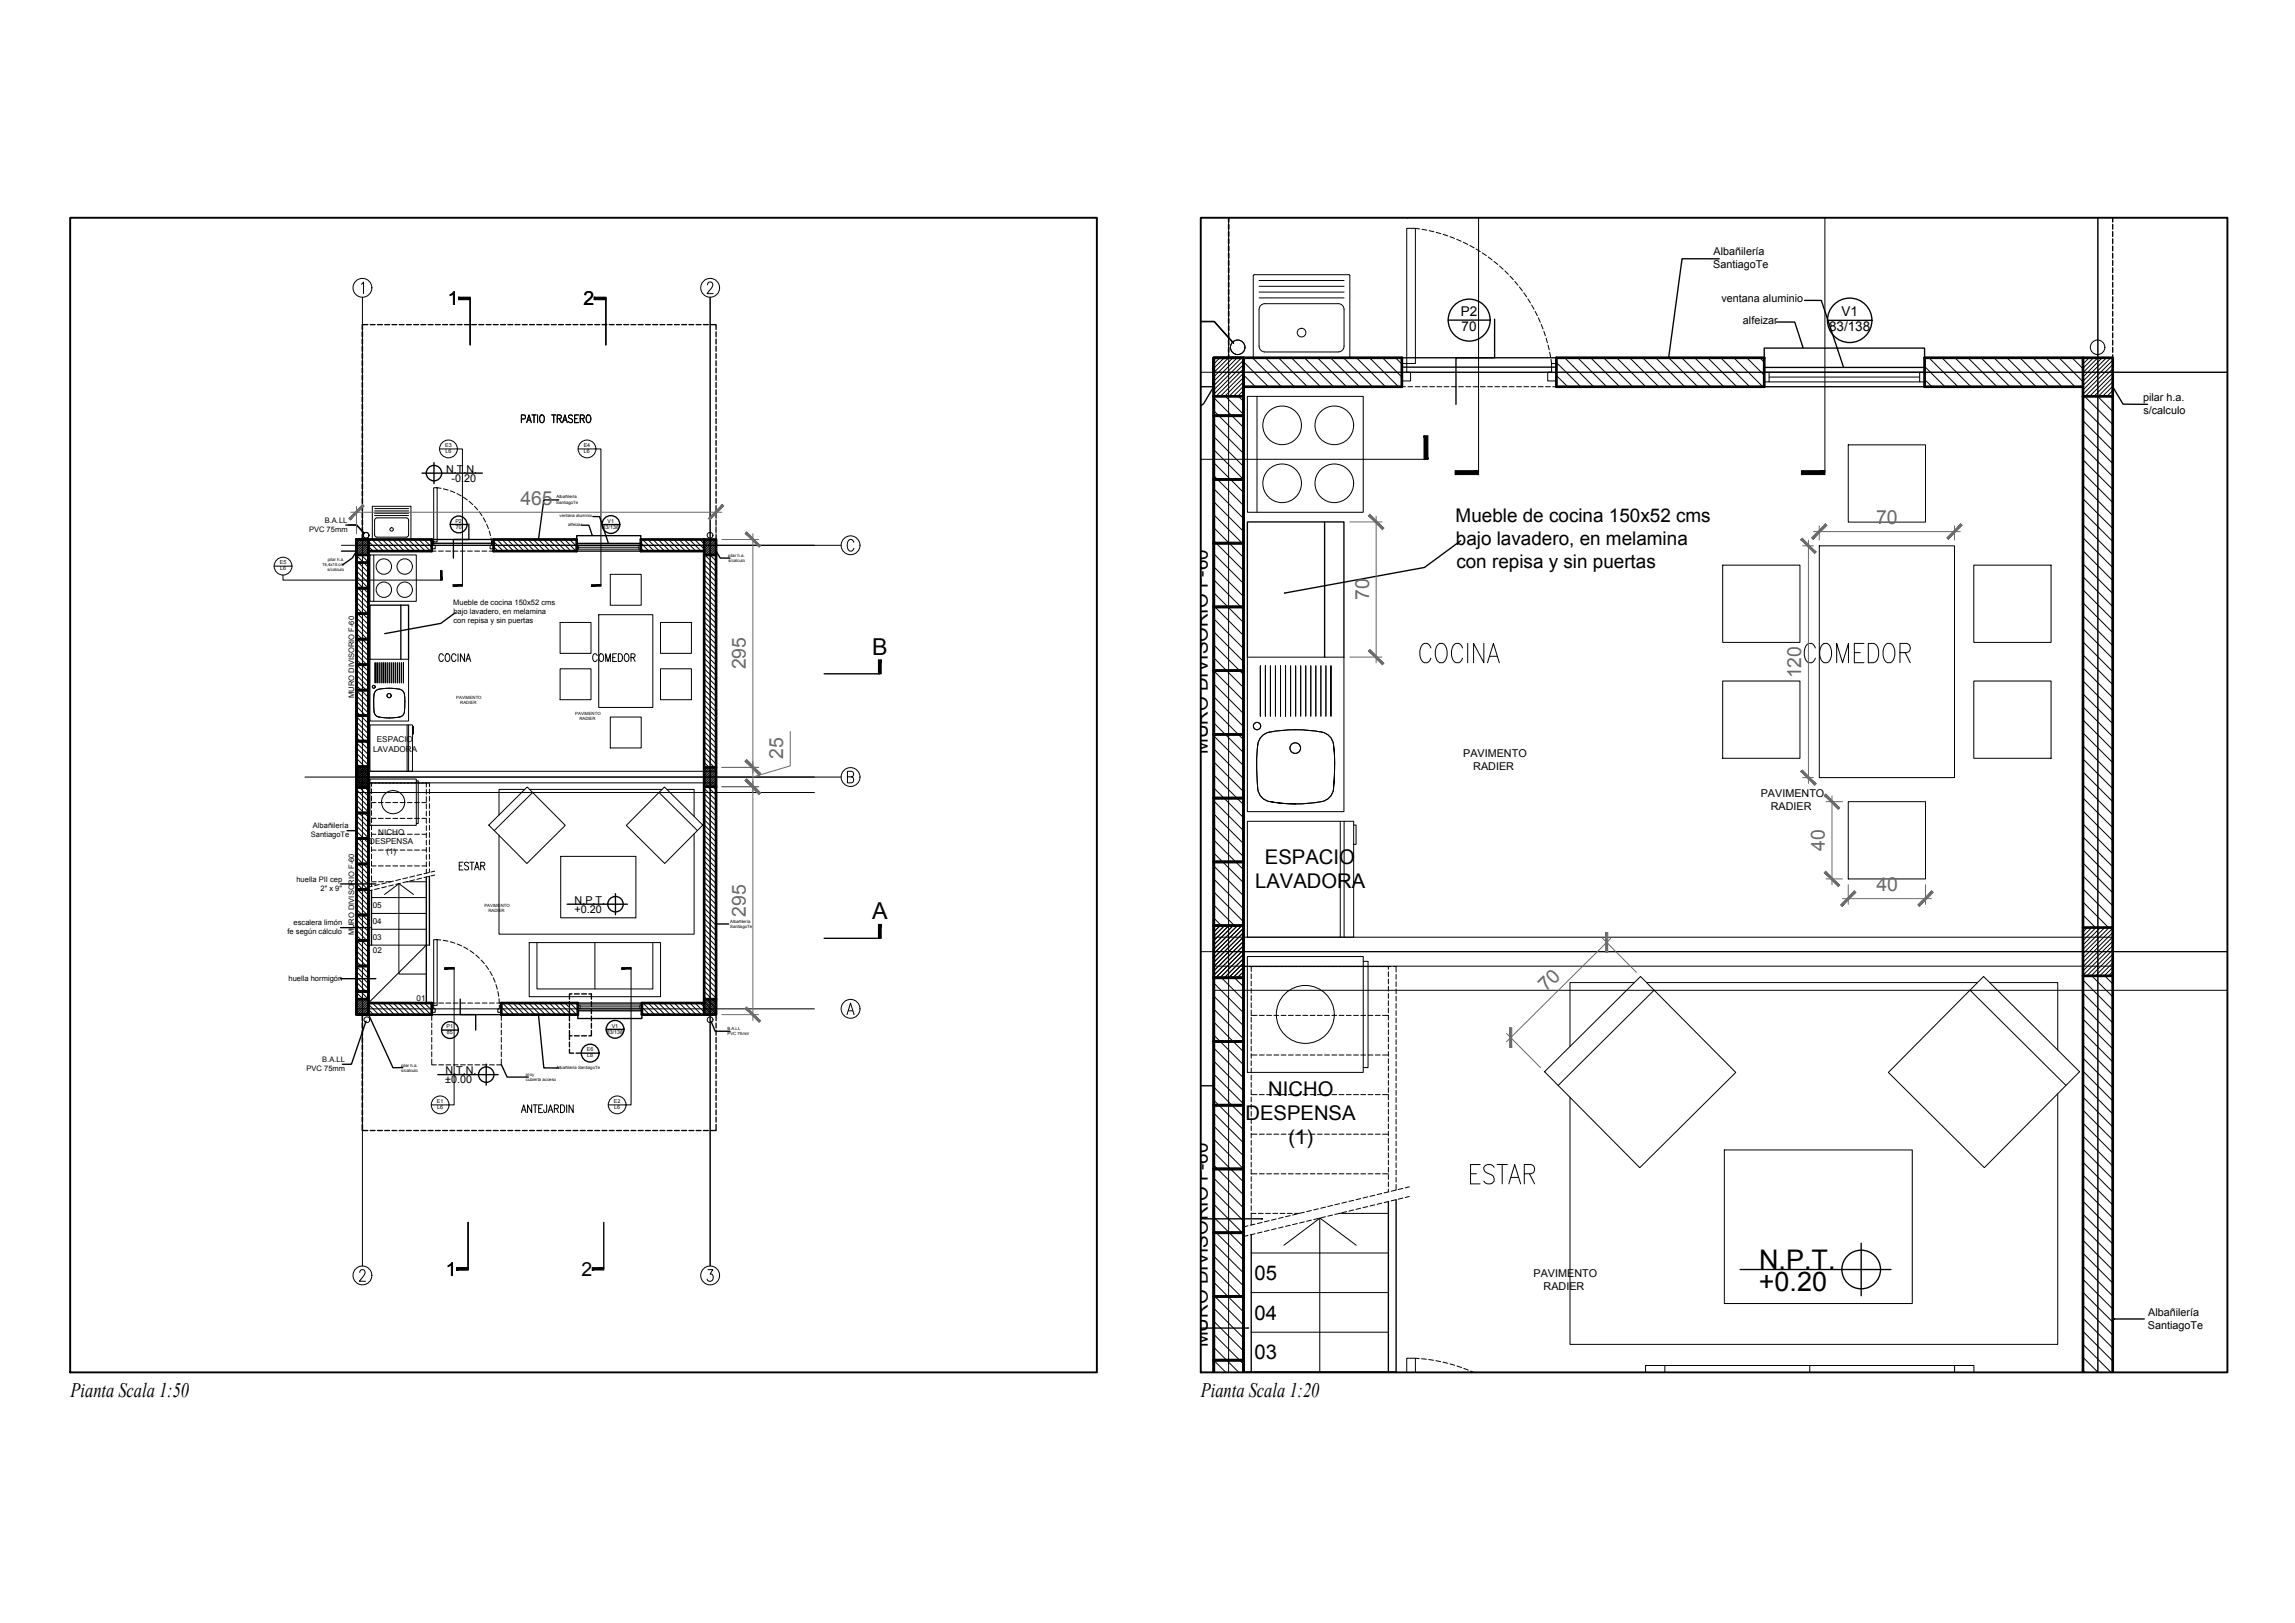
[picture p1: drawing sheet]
<svg xmlns="http://www.w3.org/2000/svg" width="594mm" height="420mm" viewBox="0 0 594 420" stroke-linecap="round" stroke-linejoin="round" font-family="sans-serif">
<defs><g id="words">
<g font-size="8.8">
<text x="366.2" y="172.9">COCINA</text>
<text x="465.7" y="172.9">COMEDOR</text>
<text x="379.6" y="307.6">ESTAR</text>
</g>
<g font-size="7">
<text x="455.4" y="328.5">N.P.T.</text>
<text x="455.3" y="334.1">+0.20</text>
</g>
<g font-size="6">
<text x="225.7" y="169.6">B</text>
<text x="225.7" y="238">A</text>
</g>
<g font-size="5.3">
<text x="152" y="172.5">COMEDOR</text>
<text x="18.3" y="361.6">Pianta Scala 1:50</text>
<text x="310.8" y="361.6">Pianta Scala 1:20</text>
</g>
<g font-size="5.2">
<text x="327.4" y="223.7">ESPACIO</text>
<text x="324.9" y="230">LAVADORA</text>
<text x="328.3" y="283.7">NICHO</text>
<text x="322.4" y="290">DESPENSA</text>
<text x="333.5" y="296.2">(1)</text>
<text x="324.7" y="331.4">05</text>
<text x="324.7" y="341.7">04</text>
<text x="324.7" y="351.8">03</text>
<text x="324.8" y="359.9">02</text>
</g>
<g font-size="5">
<text x="116" y="79.1">1</text>
<text x="151.1" y="79.1">2</text>
<text x="115.4" y="330.3">1</text>
<text x="150.6" y="330.3">2</text>
</g>
<g font-size="5" fill="#696969">
<text x="134.7" y="130.8">465</text>
<text x="485.7" y="135.8">70</text>
<text x="354.4" y="155.4" transform="rotate(-90 354.4 155.4)">70</text>
<text x="193" y="173.3" transform="rotate(-90 193 173.3)">295</text>
<text x="466.3" y="175.6" transform="rotate(-90 466.3 175.6)">120</text>
<text x="202.7" y="196.6" transform="rotate(-90 202.7 196.6)">25</text>
<text x="472.4" y="220.2" transform="rotate(-90 472.4 220.2)">40</text>
<text x="485.7" y="230.8">40</text>
<text x="193" y="237.3" transform="rotate(-90 193 237.3)">295</text>
<text x="400.2" y="256.9" transform="rotate(-45 400.2 256.9)">70</text>
</g>
<g font-size="4.9">
<text x="376.8" y="135.3">Mueble de cocina 150x52 cms</text>
<text x="376.9" y="141.1">bajo lavadero, en melamina</text>
<text x="377" y="146.9">con repisa y sin puertas</text>
<text x="312.7" y="195.2" transform="rotate(-90 312.7 195.2)">MURO DIVISORIO F-60</text>
<text x="312.7" y="348.8" transform="rotate(-90 312.7 348.8)">MURO DIVISORIO F-60</text>
</g>
<g font-size="3.5">
<text x="378.2" y="81.8">P2</text>
<text x="476.7" y="81.8">V1</text>
<text x="378.4" y="85.7">70</text>
<text x="473.5" y="85.7">83/138</text>
</g>
<g font-size="2.8">
<text x="443.5" y="69.4">SantiagoTe</text>
<text x="443.6" y="66">Albañilería</text>
<text x="445.6" y="78.1">ventana aluminio</text>
<text x="451.2" y="83.9">alfeizar</text>
<text x="554.8" y="103.9">pilar h.a.</text>
<text x="554.8" y="107.2">s/calculo</text>
<text x="115.5" y="122.4">N.T.N.</text>
<text x="116.9" y="124.7">-0.20</text>
<text x="378.7" y="196.1">PAVIMENTO</text>
<text x="381.4" y="199.4">RADIER</text>
<text x="455.8" y="206.2">PAVIMENTO</text>
<text x="458.4" y="209.6">RADIER</text>
<text x="148.7" y="236.3">+0.20</text>
<text x="148.8" y="234">N.P.T.</text>
<text x="115.3" y="280.4">±0.00</text>
<text x="115.3" y="278.1">N.T.N.</text>
<text x="397" y="330.5">PAVIMENTO</text>
<text x="399.6" y="333.8">RADIER</text>
<text x="556.1" y="340.7">Albañilería</text>
<text x="556" y="344.1">SantiagoTe</text>
</g>
<g font-size="2.1">
<text x="96.6" y="194.6">LAVADORA</text>
<text x="97.6" y="192.1">ESPACIO</text>
<text x="95.6" y="218.6">DESPENSA</text>
<text x="97.9" y="216.1">NICHO</text>
<text x="100" y="221.1">(1)</text>
<text x="96.5" y="239.3">04</text>
<text x="96.5" y="235.2">05</text>
<text x="96.5" y="243.3">03</text>
<text x="96.5" y="246.6">02</text>
<text x="107.8" y="259.1">01</text>
</g>
<g font-size="2">
<text x="80" y="137.8">PVC 75mm</text>
<text x="84.1" y="135.4">B.A.LL</text>
<text x="117.3" y="156.7">Mueble de cocina 150x52 cms</text>
<text x="117.4" y="159.1">bajo lavadero, en melamina</text>
<text x="117.4" y="161.4">con repisa y sin puertas</text>
<text x="91.7" y="180.7" transform="rotate(-90 91.7 180.7)">MURO DIVISORIO F-60</text>
<text x="81" y="214.4">Albañilería</text>
<text x="80.5" y="216.7">SantiagoTe</text>
<text x="76.7" y="228.4">huella PII cep</text>
<text x="83" y="230.7">2&quot; x 9&quot;</text>
<text x="76" y="239.5">escalera limón</text>
<text x="74.4" y="241.8">fe según cálculo</text>
<text x="91.7" y="242.1" transform="rotate(-90 91.7 242.1)">MURO DIVISORIO F-60</text>
<text x="74.7" y="253.9">huella hormigón</text>
<text x="83.4" y="275">B.A.LL</text>
<text x="79.3" y="277.4">PVC 75mm</text>
</g>
<g font-size="1.4">
<text x="115.2" y="115.8">E3</text>
<text x="115.3" y="117.3">L6</text>
<text x="151.1" y="115.8">E4</text>
<text x="151.2" y="117.3">L6</text>
<text x="117.9" y="135.3">P2</text>
<text x="118" y="136.9">70</text>
<text x="156" y="136.9">83/138</text>
<text x="157.3" y="135.3">V1</text>
<text x="72.4" y="146.1">E5</text>
<text x="72.5" y="147.7">L6</text>
<text x="115.6" y="266.2">P1</text>
<text x="115.7" y="267.8">85</text>
<text x="157.1" y="267.6">83/138</text>
<text x="158.4" y="266">V1</text>
<text x="151.9" y="272.2">E6</text>
<text x="152" y="273.8">L8</text>
<text x="113.1" y="285.6">E1</text>
<text x="113.2" y="287.2">L6</text>
<text x="158.9" y="285.6">E2</text>
<text x="159" y="287.2">L6</text>
</g>
<g font-size="1.1">
<text x="144" y="130.4">SantiagoTe</text>
<text x="144" y="129">Albañilería</text>
<text x="144.9" y="133.9">ventana aluminio</text>
<text x="147.1" y="136.2">alfeizar</text>
<text x="83.4" y="146.6">15,4x15 cm</text>
<text x="84.8" y="147.9">s/calculo</text>
<text x="84.9" y="145.2">pilar h.a.</text>
<text x="188.5" y="144.2">pilar h.a.</text>
<text x="188.5" y="145.5">s/calculo</text>
<text x="118.1" y="181">PAVIMENTO</text>
<text x="119.2" y="182.4">RADIER</text>
<text x="148.9" y="185.1">PAVIMENTO</text>
<text x="150" y="186.5">RADIER</text>
<text x="125.4" y="234.8">PAVIMENTO</text>
<text x="126.4" y="236.2">RADIER</text>
<text x="189" y="238.9">Albañilería</text>
<text x="189" y="240.3">SantiagoTe</text>
<text x="188.3" y="266.7">B.A.LL</text>
<text x="188.3" y="268">PVC 75mm</text>
<text x="103.8" y="276.2">pilar h.a.</text>
<text x="103.9" y="277.5">s/calculo</text>
<text x="136.1" y="278.6">proy</text>
<text x="136.2" y="279.9">cubierta acceso</text>
<text x="144" y="276.8">Albañilería SantiagoTe</text>
</g>
</g></defs>
<!-- layer: A-ANNO-SYMB -->
<g fill="none" stroke="#000" stroke-width=".26">
<path d="M318 56.4v298.9M543 56.4v298.9M93.8 76.9v250.9M183.8 76.9v250.8M310.8 96.4h265.8M88.4 141.2h129.3M92.3 199.7h93.1M78.9 201.2h138.8M92.3 202.7h93.1M92.3 205.2h118.5M310.8 246.4h265.8M314.2 250.1h232.7"/>
<path d="M314.2 256.4h262.4M314.2 242.6h232.7M92.3 261.2h118.5"/>
<circle cx="93.8" cy="74.5" r="2.44"/>
<circle cx="183.8" cy="74.5" r="2.44"/>
<circle cx="220.2" cy="141.2" r="2.44"/>
<circle cx="220.2" cy="201.2" r="2.44"/>
<circle cx="220.2" cy="261.2" r="2.44"/>
<circle cx="93.8" cy="330.2" r="2.44"/>
<circle cx="183.8" cy="330.2" r="2.44"/>
</g>
<!-- layer: A-WALL-FULL -->
<g fill="none" stroke="#000" stroke-width=".7">
<path d="M321.9 92.6h41v7.5h-41M402.9 92.6h53.8v7.5h-53.8zM539.2 92.6h-41v7.5h41M314.2 107.6h7.7M314.2 102.6h7.7M539.2 102.6h7.7M92.3 139.7h3.1v123h-3.1zM95.4 139.7h16.4v3h-16.4M127.8 139.7h21.5v3h-21.5zM182.3 139.7h3.1v123h-3.1zM182.3 139.7h-16.4v3h16.4M314.2 124.1h7.7"/>
<path d="M92.3 145.7h3.1M92.3 158.9h3.1M92.3 152.3h3.1M92.3 143.7h3.1M182.3 143.7h3.1M314.2 157.1h7.7M314.2 140.6h7.7M92.3 178.7h3.1M92.3 172.1h3.1M92.3 165.5h3.1M314.2 173.6h7.7M92.3 198.5h3.1"/>
<path d="M92.3 191.9h3.1M92.3 185.3h3.1M182.3 198.7h3.1M314.2 190.1h7.7M92.3 203.9h3.1M92.3 210.5h3.1M92.3 217.1h3.1M182.3 203.7h3.1M314.2 206.6h7.7M92.3 223.7h3.1M92.3 230.3h3.1M92.3 236.9h3.1"/>
<path d="M314.2 239.6h7.7M314.2 223.1h7.7M92.3 256.7h3.1M92.3 243.5h3.1M92.3 250.1h3.1M92.3 258.7h3.1M95.4 259.7h16.4v3h-16.4M129.8 259.7h19.8v3h-19.8zM182.3 259.7h-16.1v3h16.1M182.3 258.7h3.1M314.2 253.1h7.7M539.2 240.1h7.7"/>
<path d="M539.2 252.6h7.7M314.2 269.6h7.7M314.2 286.1h7.7M314.2 302.6h7.7M314.2 319.1h7.7M314.2 335.6h7.7M314.2 355.3v-262.7h7.7v262.7M314.2 352.1h7.7M539.2 355.3v-262.7h7.7v262.7"/>
</g>
<!-- layer: A-WALL-FULL-EXTR -->
<path d="M310.8 100.1h3.4M88.4 142.7h3.9" fill="none" stroke="#000" stroke-width=".35"/>
<!-- layer: A-FURN -->
<g fill="none" stroke="#000" stroke-width=".26">
<path d="M324.5 71.2h24.9v21.3h-24.9zM325.9 74.1h22M325.9 72.6h22M325.9 75.6h22M325.9 77.1h22M327.4 78.6h19a1.5 1.5 0 0 1 1.5 1.5v9.5a1.5 1.5 0 0 1-1.5 1.5h-19M327.4 78.6a1.5 1.5 0 0 0-1.5 1.5v9.5a1.52 1.52 0 0 0 1.5 1.5M322.9 102.6h30v30h-30zM325.4 102.6v30M478.4 115.2h20v20h-20zM96.4 131.1h9.9v8.5h-9.9zM97 132.3h8.8"/>
<path d="M97 131.7h8.8M97 132.9h8.8M97 133.5h8.8M97 134.7v3.8M97 134.7l.2-.5 .4-.1h7.8l.4 .6v3.8l-.2 .4-.4 .2h-7.6l-.4-.2-.2-.4M95.8 143.7h12v12h-12zM96.8 143.7v12M155 159.1h14v24h-14zM158 148.7h8v8h-8zM445.9 146.3h20v20h-20zM470.9 141.3h35v60h-35zM510.9 146.3h20v20h-20z"/>
<path d="M95.8 170.7h10v16h-10zM97.1 171.6v5.2v-5.2M97.6 171.6v5.2v-5.2M98.2 171.6v5.2M98.7 171.6v5.2M99.2 171.6v5.2v-5.2M99.7 171.6v5.2v-5.2M100.2 171.6v5.2M100.8 171.6v5.2M101.3 171.6v5.2M101.8 171.6v5.2M102.3 171.6v5.2"/>
<path d="M102.9 171.6v5.2M103.4 171.6v5.2M103.9 171.6v5.2M104.4 171.6v5.2v-5.2M145 173.1h8v8h-8zM145 161.1h8v8h-8zM171 173.1h8v8h-8zM171 161.1h8v8h-8zM322.9 170.1h25v40h-25zM326.2 172.4v13v-13M327.6 172.4v13v-13M328.9 172.4v13"/>
<path d="M330.2 172.4v13M331.5 172.4v13v-13M332.8 172.4v13v-13M334.1 172.4v13M335.4 172.4v13M336.7 172.4v13M338 172.4v13M339.3 172.4v13M340.6 172.4v13M341.9 172.4v13M343.2 172.4v13M344.5 172.4v13v-13"/>
<path d="M445.9 176.3h20v20h-20zM510.9 176.3h20v20h-20zM95.8 187.7h11v12h-11zM104.8 181.6v1.6a2.03 2.03 0 0 1-2.4 2.6l-1.1 .1a8.8 8.8 0 0 1-3.9-.6 3.1 3.1 0 0 1-.7-2.6v-1.1a4.2 4.2 0 0 1 .7-2.8 10.3 10.3 0 0 1 6.7 0 4.1 4.1 0 0 1 .7 2.8M105.4 187.7v12M105.8 187.7v12M106.8 188.1h.2v2h-.2M158 185.6h8v8h-8zM345.2 192.8l.3 4.7zM345.2 192.7a3.9 3.9 0 0 0-3.9-3.3 35.9 35.9 0 0 0-13.3 .3 4.2 4.2 0 0 0-2.6 4.4l-.1 5.1a24.1 24.1 0 0 0 .7 6.4 3.8 3.8 0 0 0 2.6 1.9M345.5 197.5l-.3 6.8zM95.8 201.7h12v12h-12z"/>
<path d="M107.8 202.2h.5v11h-.5M126.5 213.6l10-9.9 9.8 10-9.9 9.8zM137.9 205.2l-10 9.8M170.6 205.2l9.9 9.8M172 203.7l9.9 9.9-9.8 9.9-10-9.8zM322.9 212.6h27.5v30h-27.5zM328.6 207.5l4.1 .5 2.7 .1-2.7-.1zM345.2 204.3a3.9 3.9 0 0 1-3.9 3.3l-5.9 .5M346.9 212.6v30M347.9 212.6v30M350.4 213.6h.6v5h-.6M478.4 207.5h20v20h-20z"/>
<path d="M137 244h34v14h-34zM139 244v12h30v-12M154 244v12M322.9 247.6h30v30h-30zM352.9 248.9h1.2v27.5h-1.2M428.2 256.3l-24.9 24.7M510 256.3l24.8 24.7M513.5 252.8l24.8 24.6-24.6 24.9-24.9-24.7zM399.8 277.4l24.9-24.6 24.6 24.8-24.8 24.7zM426 355.3v-1.8h85v1.8M431 353.5v1.8M468.5 353.5v1.8"/>
<path d="M506 353.5v1.8"/>
<circle cx="320.4" cy="89.9" r="1.88"/>
<circle cx="336.9" cy="86.1" r="1.12"/>
<circle cx="543" cy="89.9" r="1.88"/>
<circle cx="331.9" cy="110.1" r="5"/>
<circle cx="345.4" cy="110.1" r="5"/>
<circle cx="94.8" cy="138.6" r=".75"/>
<circle cx="101.4" cy="137.1" r=".45"/>
<circle cx="183.8" cy="138.6" r=".75"/>
<circle cx="331.9" cy="125.1" r="5"/>
<circle cx="345.4" cy="125.1" r="5"/>
<circle cx="99.4" cy="146.7" r="2"/>
<circle cx="99.4" cy="152.7" r="2"/>
<circle cx="104.8" cy="152.7" r="2"/>
<circle cx="104.8" cy="146.7" r="2"/>
<circle cx="96.8" cy="177.8" r=".38"/>
<circle cx="100.7" cy="180.1" r=".55"/>
<circle cx="325.4" cy="188" r=".95"/>
<circle cx="335.3" cy="193.7" r="1.37"/>
<circle cx="101.8" cy="207.7" r="3"/>
<circle cx="95" cy="264" r=".75"/>
<circle cx="183.8" cy="264" r=".75"/>
<circle cx="337.9" cy="262.6" r="7.5"/>
</g>
<!-- layer: A-FLOR-OVHD -->
<g fill="none" stroke="#000" stroke-width=".26">
<path d="M362.9 100.1h.9M364.5 100.1h1.2M366.3 100.1h1.3M368.2 100.1h1.3M370.1 100.1h1.2M372 100.1h1.2M373.8 100.1h1.3M375.7 100.1h1.3M377.6 100.1h1.2M379.4 100.1h1.3M381.3 100.1h1.3M383.2 100.1h1.3"/>
<path d="M385.1 100.1h1.2M387 100.1h1.2M388.8 100.1h1.3M390.7 100.1h1.3M392.6 100.1h1.2M394.5 100.1h1.2M396.3 100.1h1.3M398.2 100.1h1.3M400.1 100.1h1.2M401.9 100.1h1M111.8 142.7h1.1M113.5 142.7h1.3"/>
<path d="M115.4 142.7h1.2M117.3 142.7h1.2M119.1 142.7h1.3M121 142.7h1.3M122.9 142.7h1.2M124.8 142.7h1.2M126.6 142.7h1.2M95.4 202.7h15.8v1M96.2 216h1.1M96.2 211.9h1.1M96.2 207.8h1.1M96.2 202.7v.9"/>
<path d="M96.2 204.2v1.3M96.2 206.1v1.2M96.2 208v1.2M96.2 209.8v1.3M96.2 211.7v1.3M96.2 213.6v1.2M96.2 215.5v1.2M96.2 217.3v1.3M96.2 219.2v1.3M97.9 216h1.3M97.9 211.9h1.3M97.9 207.8h1.3"/>
<path d="M99.8 216h1.3M99.8 211.9h1.3M99.8 207.8h1.3M101.7 216h1.2M101.7 211.9h1.2M101.7 207.8h1.2M103.6 216h1.2M103.6 211.9h1.2M103.6 207.8h1.2M105.4 216h1.3M105.4 211.9h1.3M105.4 207.8h1.3"/>
<path d="M107.3 216h1.3M107.3 211.9h1.3M107.3 207.8h1.3M109.2 211.9h1.2v1.2M109.2 216h1.2M109.2 207.8h1.2M110.4 202.7v1M110.4 204.4v1.2M110.4 206.3v1.2M110.4 208.1v1.3M110.4 210v1.3M110.4 213.7v1.3"/>
<path d="M110.4 215.6v1.3M110.4 217.5v1.3M110.4 219.4v1.2M111.2 204.3v1.2M111.2 206.1v1.3M111.2 208v1.3M111.2 209.9v1.3M111.2 211.8v1.2M111.2 213.7v1.2M111.2 215.5v1.3M111.2 217.4v1.3M111.2 219.3v1.2"/>
<path d="M96.2 228.3h1.2M96.2 224.2h1.1M96.2 220.1h1.1M96.2 221.1v1.2M96.2 223v1.2M96.2 224.8v1.3M96.2 226.7v1.3M96.2 228.6v.9M96.4 230.4l-1 .2M96.4 229.4l-1 .3M97.9 224.2h1.3M97.9 220.1h1.3"/>
<path d="M98 228.3h1.3M98.2 230l-1.2 .3M98.2 229l-1.2 .3M99.8 224.2h1.3M99.8 220.1h1.3M99.9 228.3h1.2M100 229.5l-1.2 .3M100 228.5l-1.2 .3M101.7 224.2h1.2M101.7 220.1h1.2M101.8 229.1l-1.2 .3M101.8 228.1l-1.2 .3"/>
<path d="M103.6 224.2h1.2M103.6 220.1h1.2M103.7 228.7l-1.2 .3M103.7 227.7l-1.2 .3M105.4 224.2h1.3M105.4 220.1h1.3M105.5 228.2l-1.2 .3M105.5 227.2l-1.2 .3M107.3 227.8l-1.2 .3M107.3 226.8l-1.2 .3M107.3 224.2h1.3M107.3 220.1h1.3"/>
<path d="M109.1 227.3l-1.2 .3M109.1 226.3l-1.2 .3M109.2 224.2h1.2M109.2 220.1h1.2M110.4 221.3v1.2M110.4 223.1v1.3M110.4 225v1M110.9 226.9l-1.2 .3M110.9 225.9l-1.2 .3M111.2 221.2v1.2M111.2 223v1.3M111.2 224.9v.9"/>
<path d="M112.5 226.5l-.9 .3M112.5 225.5l-.9 .2M111.8 259.7h1.1M113.6 259.7h1.2M115.4 259.7h1.3M117.3 259.7h1.3M119.2 259.7h1.3M121.1 259.7h1.2M123 259.7h1.2M124.8 259.7h1.3M126.7 259.7h1.2M128.6 259.7h1.2"/>
<path d="M322 250.2h.6M323.3 250.2h36.8M323.9 250.2v1.3M323.9 252.1v1.3M323.9 254v1.2M323.9 255.9v1.2M323.9 257.7v1.3M323.9 259.6v1.3M359.4 250.2v.7M359.4 251.6v1.2M359.4 253.4v1.3M359.4 255.3v1.3"/>
<path d="M359.4 257.2v1.3M359.4 259.1v1.2M360.7 250.2h.7v1.4M361.4 252.3v1.2M361.4 254.1v1.3M361.4 256v1.3M361.4 257.9v1.3M361.4 259.8v1.2M111.8 274.2v1.5h1.1M111.8 262.7v1.5M111.8 264.8v1.2M111.8 266.7v1.2"/>
<path d="M111.8 268.5v1.3M111.8 270.4v1.3M111.8 272.3v1.2M113.6 275.7h1.2M115.4 275.7h1.3M117.3 275.7h1.3M119.2 275.7h1.3M121.1 275.7h1.2M123 275.7h1.2M124.8 275.7h1.3M126.7 275.7h1.2M129.8 274.2v1.5h-1.2"/>
<path d="M129.8 262.7v1.5M129.8 264.8v1.2M129.8 266.7v1.2M129.8 268.5v1.3M129.8 270.4v1.3M129.8 272.3v1.2M323.9 273.1h1.5M323.9 262.9h1.5M323.9 261.5v1.2M323.9 263.4v1.2M323.9 265.2v1.3M323.9 267.1v1.3"/>
<path d="M323.9 269v1.2M323.9 270.9v1.2M323.9 272.7v1.3M323.9 274.6v1.3M323.9 276.5v1.2M323.9 278.4v1.2M326 273.1h1.3M326 262.9h1.3M327.9 273.1h1.2M327.9 262.9h1.2M329.8 273.1h1.2M329.8 262.9h1.2"/>
<path d="M331.6 273.1h1.3M331.6 262.9h1.3M333.5 273.1h1.3M333.5 262.9h1.3M335.4 273.1h1.2M335.4 262.9h1.2M337.3 273.1h1.2M337.3 262.9h1.2M339.1 273.1h1.3M339.1 262.9h1.3M341 273.1h1.3M341 262.9h1.3"/>
<path d="M342.9 273.1h1.2M342.9 262.9h1.2M344.8 273.1h1.2M344.8 262.9h1.2M346.6 273.1h1.3M346.6 262.9h1.3M348.5 273.1h1.3M348.5 262.9h1.3M350.4 273.1h1.2M350.4 262.9h1.2M352.3 273.1h1.2M352.3 262.9h1.2"/>
<path d="M354.1 273.1h1.3M354.1 262.9h1.3M356 273.1h1.3M356 262.9h1.3M357.9 273.1h1.5M357.9 262.9h1.5M359.4 260.9v1.3M359.4 262.8v1.3M359.4 264.7v1.3M359.4 266.6v1.2M359.4 268.5v1.2M359.4 270.3v1.3"/>
<path d="M359.4 272.2v1.2M359.4 274.1v1.2M359.4 276v1.2M359.4 277.8v1.3M359.4 279.7v1.3M361.4 261.6v1.3M361.4 263.5v1.3M361.4 265.4v1.2M361.4 267.3v1.2M361.4 269.2v1.2M361.4 271v1.3M361.4 272.9v1.2"/>
<path d="M361.4 274.8v1.2M361.4 276.6v1.3M361.4 278.5v1.3M323.9 293.6h1.5M323.9 282.1v1.3h1.5M323.9 280.2v1.3M323.9 284v1.2M323.9 285.9v1.2M323.9 287.7v1.3M323.9 289.6v1.3M323.9 291.5v1.2M323.9 293.4v1.2"/>
<path d="M323.9 295.2v1.3M323.9 297.1v1.3M323.9 299v1.2M326 293.6h1.3M326 283.4h1.3M327.9 293.6h1.2M327.9 283.4h1.2M329.8 293.6h1.2M329.8 283.4h1.2M331.6 293.6h1.3M331.6 283.4h1.3M333.5 293.6h1.3"/>
<path d="M333.5 283.4h1.3M335.4 293.6h1.2M335.4 283.4h1.2M337.3 293.6h1.2M337.3 283.4h1.2M339.1 293.6h1.3M339.1 283.4h1.3M341 293.6h1.3M341 283.4h1.3M342.9 293.6h1.2M342.9 283.4h1.2M344.8 293.6h1.2"/>
<path d="M344.8 283.4h1.2M346.6 293.6h1.3M346.6 283.4h1.3M348.5 293.6h1.3M348.5 283.4h1.3M350.4 293.6h1.2M350.4 283.4h1.2M352.3 293.6h1.2M352.3 283.4h1.2M354.1 293.6h1.3M354.1 283.4h1.3M356 293.6h1.3"/>
<path d="M356 283.4h1.3M357.9 293.6h1.5M357.9 283.4h1.5M359.4 281.6v1.2M359.4 283.4v1.3M359.4 285.3v1.3M359.4 287.2v1.3M359.4 289.1v1.2M359.4 291v1.2M359.4 292.8v1.3M359.4 294.7v1.2M359.4 296.6v1.2"/>
<path d="M359.4 298.5v1.2M361.4 280.4v1.3M361.4 282.3v1.2M361.4 284.1v1.3M361.4 286v1.3M361.4 287.9v1.2M361.4 289.8v1.2M361.4 291.7v1.2M361.4 293.5v1.3M361.4 295.4v1.2M361.4 297.3v1.2M361.4 299.1v1.3"/>
<path d="M323 319.8l-1 .3M323 317.3l-1 .3M323.9 314.1h1.2M323.9 303.9h1.5M323.9 300.9v1.2M323.9 302.7v1.3M323.9 304.6v1.3M323.9 306.5v1.2M323.9 308.4v1.2M323.9 310.2v1.3M323.9 312.1v1.3M323.9 314v1.2"/>
<path d="M323.9 315.9v1.2M324.9 319.4l-1.2 .3M324.9 316.9l-1.2 .3M325.7 314.1h1.3M326 303.9h1.3M326.7 318.9l-1.2 .3M326.7 316.4l-1.2 .3M327.6 314.1h1.3M327.9 303.9h1.2M328.5 318.5l-1.2 .3M328.5 316l-1.2 .3M329.5 314.1h1.2"/>
<path d="M329.8 303.9h1.2M330.3 318.1l-1.2 .3M330.3 315.6l-1.2 .3M331.4 314.1h1.2M331.6 303.9h1.3M332.2 317.6l-1.2 .3M332.2 315.1l-1.2 .3M333.2 314.1h1.3M333.5 303.9h1.3M334 317.2l-1.2 .3M334 314.7l-1.2 .3M335.1 314.1h1.2"/>
<path d="M335.4 303.9h1.2M335.8 316.7l-1.2 .3M335.8 314.2l-1.2 .3M337.3 303.9h1.2M337.6 316.3l-1.2 .3M337.6 313.8l-1.2 .3M339.1 303.9h1.3M339.5 315.9l-1.3 .3M339.5 313.4l-1.3 .3M341 303.9h1.3M341.3 315.4l-1.2 .3M341.3 312.9l-1.2 .3"/>
<path d="M342.9 303.9h1.2M343.1 315l-1.2 .3M343.1 312.5l-1.2 .3M344.8 303.9h1.2M344.9 314.6l-1.2 .2M344.9 312l-1.2 .3M346.6 303.9h1.3M346.7 314.1l-1.2 .3M346.7 311.6l-1.2 .3M348.5 303.9h1.3M348.6 313.7l-1.2 .3M348.6 311.2l-1.2 .3"/>
<path d="M350.4 303.9h1.2M350.4 313.2l-1.2 .3M350.4 310.7l-1.2 .3M352.2 312.8l-1.2 .3M352.2 310.3l-1.2 .3M352.3 303.9h1.2M354 312.4l-1.2 .2M354 309.8l-1.2 .3M354.1 303.9h1.3M355.9 311.9l-1.3 .3M355.9 309.4l-1.3 .3M356 303.9h1.3"/>
<path d="M357.7 311.5l-1.2 .3M357.7 309l-1.2 .3M357.9 303.9h1.5M359.4 300.3v1.3M359.4 302.2v1.3M359.4 304.1v1.2M359.4 306v1.2M359.4 307.8v.8M359.5 311l-1.2 .3M359.5 308.5l-1.2 .3M361.3 310.6l-1.2 .3M361.3 308.1l-1.2 .3"/>
<path d="M361.4 301v1.3M361.4 302.9v1.3M361.4 304.8v1.2M361.4 306.6v1.5M363.1 310.2l-1.2 .2M363.1 307.7l-1.2 .2M364.8 309.7l-1 .3M364.8 307.3l-1 .2"/>
</g>
<!-- layer: A-FLOR-LEVL -->
<g fill="none" stroke="#000" stroke-width=".35">
<path d="M318 56.4v1.1M318 58.1v1.2M318 60v1.2M546.9 56.4v1.1M546.9 58.1v1.2M546.9 60v1.2M318 61.8v1.3M318 63.7v1.3M318 65.6v1.2M318 67.5v1.2M318 69.3v1.3M318 71.2v1.3"/>
<path d="M318 73.1v1.2M318 75v1.2M318 76.8v1.3M318 78.7v1.3M546.9 61.8v1.3M546.9 63.7v1.3M546.9 65.6v1.2M546.9 67.5v1.2M546.9 69.3v1.3M546.9 71.2v1.3M546.9 73.1v1.2M546.9 75v1.2"/>
<path d="M546.9 76.8v1.3M546.9 78.7v1.3M93.8 84v1.3v-1.3h1.4M93.8 85.9v1.3M93.8 87.8v1.2M93.8 89.7v1.2M93.8 91.5v1.3M93.8 93.4v1.3M93.8 95.3v1.2M93.8 97.2v1.2M93.8 99v1.3M95.8 84h1.3"/>
<path d="M97.7 84h1.3M99.6 84h1.2M101.5 84h1.2M103.3 84h1.3M105.2 84h1.3M107.1 84h1.2M109 84h1.2M110.8 84h1.3M112.7 84h1.3M114.6 84h1.2M116.5 84h1.2M118.3 84h1.3"/>
<path d="M120.2 84h1.3M122.1 84h1.2M124 84h1.2M125.8 84h1.3M127.7 84h1.3M129.6 84h1.2M131.5 84h1.2M133.3 84h1.3M135.2 84h1.3M137.1 84h1.2M139 84h1.2M140.8 84h1.3"/>
<path d="M142.7 84h1.3M144.6 84h1.2M146.5 84h1.2M148.3 84h1.3M150.2 84h1.3M152.1 84h1.2M154 84h1.2M155.8 84h1.3M157.7 84h1.3M159.6 84h1.2M161.5 84h1.2M163.3 84h1.3"/>
<path d="M165.2 84h1.3M167.1 84h1.2M169 84h1.2M170.8 84h1.3M172.7 84h1.3M174.6 84h1.2M176.5 84h1.2M178.3 84h1.3M180.2 84h1.3M182.1 84h1.2M184 84h1.4v1.3M185.4 85.9v1.3"/>
<path d="M185.4 87.8v1.2M185.4 89.7v1.2M185.4 91.5v1.3M185.4 93.4v1.3M185.4 95.3v1.2M185.4 97.2v1.2M185.4 99v1.3M314 92.6v7.5M318 91.8v.8v-.8M318 80.6v1.2M318 82.5v1.2M318 84.3v1.3"/>
<path d="M318 86.2v1.3M318 88.1v1.2M318 90v1.2M362.9 92.6h40M362.9 95h40M456.7 92.6v-2.5h41.5v2.5M456.7 95.1h41.5M546.9 80.6v1.2M546.9 82.5v1.2M546.9 84.3v1.3M546.9 86.2v1.3M546.9 88.1v1.2"/>
<path d="M546.9 90v1.2M546.9 91.8v.8M93.8 100.9v1.3M93.8 102.8v1.2M93.8 104.7v1.2M93.8 106.5v1.3M93.8 108.4v1.3M93.8 110.3v1.2M93.8 112.2v1.2M93.8 114v1.3M93.8 115.9v1.3M93.8 117.8v1.2"/>
<path d="M93.8 119.7v1.2M185.4 100.9v1.3M185.4 102.8v1.2M185.4 104.7v1.2M185.4 106.5v1.3M185.4 108.4v1.3M185.4 110.3v1.2M185.4 112.2v1.2M185.4 114v1.3M185.4 115.9v1.3M185.4 117.8v1.2M185.4 119.7v1.2"/>
<path d="M456.7 100.1h41.5M92.2 139.7v3M93.8 121.5v1.3M93.8 123.4v1.3M93.8 125.3v1.2M93.8 127.2v1.2M93.8 129v1.3M93.8 130.9v1.3M93.8 132.8v1.2M93.8 134.7v1.2M93.8 136.5v1.3M93.8 138.4v1.3"/>
<path d="M111.8 139.7h16M149.3 139.7v-1h16.6v1M185.4 121.5v1.3M185.4 123.4v1.3M185.4 125.3v1.2M185.4 127.2v1.2M185.4 129v1.3M185.4 130.9v1.3M185.4 132.8v1.2M185.4 134.7v1.2M185.4 136.5v1.3M185.4 138.4v1.3"/>
<path d="M342.9 135.1v35M103.8 156.7v14M111.8 140.6h16M149.3 142.7h16.6M149.3 140.7h16.6M95.8 170.7v-14h10v14M322.9 170.1v-35h25v35M96.2 230.5v14.2M110.4 227v32.7M111.2 226.9v17.8M92.2 259.7v3M149.6 259.7h16.6"/>
<path d="M93.8 262.7v1.5M93.8 264.9v1.2M93.8 266.7v1.3M93.8 268.6v1.3M93.8 270.5v1.2M93.8 272.4v1.2M93.8 274.2v1.3M93.8 276.1v1.3M93.8 278v1.2M93.8 279.9v1.2M111.8 262.7h18M149.6 262.7v1h16.6v-1"/>
<path d="M149.6 261.7h16.6M185.4 262.7v1.5M185.4 264.9v1.2M185.4 266.7v1.3M185.4 268.6v1.3M185.4 270.5v1.2M185.4 272.4v1.2M185.4 274.2v1.3M185.4 276.1v1.3M185.4 278v1.2M185.4 279.9v1.2M93.8 292.7v-1.6v1.6h1.4"/>
<path d="M93.8 281.7v1.3M93.8 283.6v1.3M93.8 285.5v1.2M93.8 287.4v1.2M93.8 289.2v1.3M95.8 292.7h1.3M97.7 292.7h1.3M99.6 292.7h1.2M101.5 292.7h1.2M103.3 292.7h1.3M105.2 292.7h1.3M107.1 292.7h1.2"/>
<path d="M109 292.7h1.2M110.8 292.7h1.3M112.7 292.7h1.3M114.6 292.7h1.2M116.5 292.7h1.2M118.3 292.7h1.3M120.2 292.7h1.3M122.1 292.7h1.2M124 292.7h1.2M125.8 292.7h1.3M127.7 292.7h1.3M129.6 292.7h1.2"/>
<path d="M131.5 292.7h1.2M133.3 292.7h1.3M135.2 292.7h1.3M137.1 292.7h1.2M139 292.7h1.2M140.8 292.7h1.3M142.7 292.7h1.3M144.6 292.7h1.2M146.5 292.7h1.2M148.3 292.7h1.3M150.2 292.7h1.3M152.1 292.7h1.2"/>
<path d="M154 292.7h1.2M155.8 292.7h1.3M157.7 292.7h1.3M159.6 292.7h1.2M161.5 292.7h1.2M163.3 292.7h1.3M165.2 292.7h1.3M167.1 292.7h1.2M169 292.7h1.2M170.8 292.7h1.3M172.7 292.7h1.3M174.6 292.7h1.2"/>
<path d="M176.5 292.7h1.2M178.3 292.7h1.3M180.2 292.7h1.3M182.1 292.7h1.2M185.4 291.1v1.6h-1.4M185.4 281.7v1.3M185.4 283.6v1.3M185.4 285.5v1.2M185.4 287.4v1.2M185.4 289.2v1.3M323.9 319.6v35.5M359.4 311.1v44.2"/>
<path d="M361.4 310.6v44.5"/>
</g>
<!-- layer: A-ANNO-TEXT -->
<g fill="none" stroke="#000" stroke-width=".26">
<path d="M93.5 73.6l.6-.6v3M183.1 73.7l.2-.4 .3-.3h.4l.4 .3a1.08 1.08 0 0 1-.2 1.3l-1.2 1.4h1.6M135 108.5l.9-.1 .1-.3-.1-.6-.9-.1v2M136.3 109.4l.6-2 .6 2M136.6 108.8h.7M137.7 107.4h1.1M138.2 107.4v2M139.2 107.4v2M140 107.5l.1-.1a1.03 1.03 0 0 1 .8 1 1.03 1.03 0 0 1-.8 1 1.33 1.33 0 0 1-.1-1.9zM142.8 107.4h1.1M143.3 107.4v2M144.3 108.4l.9-.1v-.7l-.9-.2v2"/>
<path d="M144.8 108.4l.5 1M145.6 109.4l.6-2 .6 2M145.9 108.8h.7M148.2 107.7a.53 .53 0 0 0-.7-.3 .53 .53 0 0 0-.3 .7l.9 .5 .1 .5a.61 .61 0 0 1-1 0M148.8 108.4h.6M149.7 107.4h-.9v2h.9M150.2 108.4l.9-.1 .2-.3-.2-.5-.9-.1v2M150.7 108.4l.6 1M152 107.5l.2-.1a1.03 1.03 0 0 1 .8 1 1.03 1.03 0 0 1-.8 1 1.34 1.34 0 0 1-.2-1.9zM221 140.4a.8 .8 0 0 0-.8-.8 .8 .8 0 0 0-.8 .8l-.1 .4a1.32 1.32 0 0 0 1.2 1.9l.5-.7M114.8 169.7a.59 .59 0 0 0-.8-.4 .59 .59 0 0 0-.4 .7v.5a.59 .59 0 0 0 .4 .7 .59 .59 0 0 0 .8-.4M115.5 169.3l.2-.1a1.03 1.03 0 0 1 .8 1 1.03 1.03 0 0 1-.8 1 1.34 1.34 0 0 1-.2-1.9z"/>
<path d="M118 169.7a.59 .59 0 0 0-.7-.4 .59 .59 0 0 0-.4 .7v.5a.59 .59 0 0 0 .4 .7 .59 .59 0 0 0 .7-.4M118.6 169.2v2M120.3 169.2v2l-1.1-2v2M120.6 171.2l.6-2 .6 2M120.9 170.6h.7M219.4 201.1h1a.73 .73 0 0 0 .6-.7 .73 .73 0 0 0-.6-.7h-1v3h1a.81 .81 0 0 0 .6-.8 .81 .81 0 0 0-.6-.8M118.9 224.2h.6M119.9 223.2h-1v2h1M121.3 223.5a.53 .53 0 0 0-.7-.3 .53 .53 0 0 0-.3 .7l.9 .5 .1 .5a.62 .62 0 0 1-1.1 0M121.6 223.2h1.1M122.1 223.2v2M122.8 225.2l.6-2 .7 2"/>
<path d="M123.1 224.5h.7M124.4 224.2l1-.1 .1-.3-.1-.5-1-.1v2M125 224.2l.5 1M219.2 262.7l1-3 .9 3M219.6 261.7h1.1M135 288l.6-2 .6 2M135.2 287.4h.7M137.6 286v2l-1-2v2M138 286h1.1M138.5 286v2M139.4 287h.7M140.4 286h-1v2h1"/>
<path d="M141.5 286l-.1 1.8-.2 .2-.3-.1-.1-.5M141.9 288l.6-2 .6 2M142.1 287.4h.8M143.5 287l.9-.1 .1-.7-1-.2v2M144 287l.6 1M145.1 286a1.07 1.07 0 0 1 1.1 .7 1.07 1.07 0 0 1-.3 1.2l-.8 .1zM146.7 286v2M148.4 286v2l-1.1-2v2M93.1 329.4l.1-.4 .4-.3h.4l.4 .3a1.1 1.1 0 0 1-.2 1.3l-1.2 1.4h1.6M183.3 328.7h1.2l-.7 1.1a.89 .89 0 0 1 .8 1.4 .89 .89 0 0 1-1.6-.1"/>
</g>
<!-- layer: A-ANNO-NOTE -->
<g fill="none" stroke="#000" stroke-width=".35">
<path d="M364.3 56.4v.1M121.7 77.3v12M156.8 77.3v12M374.9 82.9h10.8M386.9 82.6v10h-10v12.1M473 82.9h11.6M112.3 119.8v5.4M109.2 122.5h15.7M116.5 135.8h4.4M121.4 135.7v4h-4v4.8M155.8 135.8h4.6M213.3 174.4h14.4"/>
<path d="M146.8 234.1h15.6M159.3 231.4v5.4M119.1 258.7v4h4v4M147.4 259.3v1.2M148.1 257.3h-.7v1.4M148.7 257.3h1.2M150.6 257.3h1.2M152.4 257.3h.7v1.4M153.1 259.3v1.2M213.3 242.9h14.4M113.3 278.2h15.7M114.3 266.7h4.4"/>
<path d="M125.9 275.5v5.4M147.4 266.8v1.3h.7M147.4 261.2v1.2M147.4 263v1.3M147.4 264.9v1.3M148.7 268.1h1.2M150.5 272.6h4.6M150.6 268.1h1.2M153.1 266.8v1.3h-.7M153.1 261.2v1.2M153.1 263v1.3M153.1 264.9v1.3"/>
<path d="M156.9 266.5h4.6M121.2 316.5v12M156.3 316.5v12M450.4 328.7h39.1M481.8 321.9v13.5"/>
<circle cx="380.3" cy="82.9" r="5.4"/>
<circle cx="478.8" cy="82.9" r="5.8"/>
<circle cx="112.3" cy="122.5" r="2"/>
<circle cx="118.7" cy="135.8" r="2.18"/>
<circle cx="158.1" cy="135.8" r="2.3"/>
<circle cx="159.3" cy="234.1" r="2"/>
<circle cx="116.5" cy="266.7" r="2.18"/>
<circle cx="125.9" cy="278.2" r="2"/>
<circle cx="152.8" cy="272.6" r="2.3"/>
<circle cx="159.2" cy="266.5" r="2.3"/>
<circle cx="481.8" cy="328.6" r="5"/>
</g>
<g fill="#000" stroke="#000" stroke-width=".26">
<path d="M118.7 77h3v.6zM118.7 77v.6h3z"/>
<path d="M118.7 77h3v.6zM118.7 77v.6h3z"/>
<path d="M153.8 77h3v.6zM153.8 77v.6h3z"/>
<path d="M153.8 77h3v.6zM153.8 77v.6h3z"/>
<path d="M228.1 170.8v3.6h-.7zM227.4 170.8v3.6l.7-3.6z"/>
<path d="M228.1 239.3v3.6h-.7zM227.4 239.3v3.6l.7-3.6z"/>
<path d="M118.2 328.8h3v-.6zM118.2 328.2h3l-3 .6z"/>
<path d="M118.2 328.8h3v-.6zM118.2 328.2h3l-3 .6z"/>
<path d="M153.3 328.8h3v-.6zM153.3 328.2h3l-3 .6z"/>
</g>
<!-- layer: 0 -->
<g fill="none" stroke="#000" stroke-width=".35">
<path d="M445 67h-9.6l-3.5 25.6M467.1 77.8h4.4l5.7 17.3M310.8 83.2h3.5l5 5.6M431.9 92.6h.1M459.8 83.4h4.8l2.1 6.6M314.2 100.1h.1M314.2 100.1l-2.7 4.4-.7 .5M546.9 100.2l2.7 4.4 6.3 .1M89.5 135.9h2.8l2 2.2-2-2.2h-2M144.6 129.4h-3.8l-1.4 10.3M150.5 136h1.9l.9 2.6M153.3 138.6h.1"/>
<path d="M153.5 133.7h1.7l2.3 7M378.1 140l-9.4 6.9-36.1 6.6M92.3 142.7l-1.1 1.7-2.5 1.8M117.8 158.6l-3.7 2.8-14.5 2.6M157.5 140.7h.1M185.4 142.7l1 1.8h2.6M89.8 215h2.5M88.1 228.8h9.2M185.5 239.2h3.1M88.1 253.4h9.2M88.1 240.1h7.7M94.7 264.4l-3.7 11.1h-2.4"/>
<path d="M95.4 262.7h.1M95.4 262.7l6.3 13.7h2.6M129.8 275.7l1.5 3.1h5.5M139.4 262.7l1.4 13.8h3.8M147.4 271.6v1h1.1M147.4 268.1v1M147.4 269.8v1.2M149.1 272.6h1.1M184 264.4l1.1 2.6h3.9M310.8 281.1h3.4M310.8 315.5h15.9M310.8 343.8h12.3"/>
<path d="M323.1 343.8h.1M547.2 341.5h7.9"/>
</g>
<!-- layer: A-WALL-PATT -->
<g fill="none" stroke="#000" stroke-width=".26">
<path d="M314.7 92.6l-.5 .5M315.8 92.6l-1.6 1.6M316.9 92.6l-2.7 2.7M318 92.6l-3.8 3.9M319.2 92.6l-5 5M320.3 92.6l-6.1 6.1M321.4 92.6l-7.2 7.2M321.9 93.3l-7.7 7.7M321.9 94.4l-7.7 7.7M321.9 95.5l-7.1 7.1M321.9 96.6l-6 6M321.9 97.7l-4.9 4.9"/>
<path d="M321.9 98.9l-3.8 3.7M321.9 100l-2.6 2.6M321.9 97l3.1 3.1M321.9 93.7l6.4 6.4M324.2 92.6l7.5 7.5M327.6 92.6l7.5 7.5M330.9 92.6l7.5 7.5M334.3 92.6l7.5 7.5M337.7 92.6l7.5 7.5M341 92.6l7.5 7.5M344.4 92.6l7.5 7.5M347.8 92.6l7.5 7.5"/>
<path d="M351.1 92.6l7.6 7.5M354.5 92.6l7.5 7.5M357.9 92.6l5 5M361.3 92.6l1.6 1.7M402.9 93.8l6.3 6.3M402.9 97.2l2.9 2.9M405 92.6l7.5 7.5M408.4 92.6l7.5 7.5M411.8 92.6l7.5 7.5M415.1 92.6l7.5 7.5M418.5 92.6l7.5 7.5M421.9 92.6l7.5 7.5"/>
<path d="M425.2 92.6l7.5 7.5M428.6 92.6l7.5 7.5M432 92.6l7.5 7.5M435.3 92.6l7.5 7.5M438.7 92.6l7.5 7.5M442.1 92.6l7.5 7.5M445.4 92.6l7.5 7.5M448.8 92.6l7.5 7.5M452.2 92.6l4.5 4.5M455.5 92.6l1.2 1.2M498.2 98.2l1.9 1.9M498.2 94.9l5.3 5.2"/>
<path d="M499.3 92.6l7.5 7.5M502.7 92.6l7.5 7.5M506.1 92.6l7.5 7.5M509.4 92.6l7.5 7.5M512.8 92.6l7.5 7.5M516.2 92.6l7.5 7.5M519.5 92.6l7.5 7.5M522.9 92.6l7.5 7.5M526.3 92.6l7.5 7.5M529.6 92.6l7.5 7.5M533 92.6l6.2 6.2M536.4 92.6l2.8 2.8"/>
<path d="M539.7 92.6l-.5 .5M540.8 92.6l-1.6 1.6M541.9 92.6l-2.7 2.7M543 92.6l-3.8 3.9M544.2 92.6l-5 5M545.3 92.6l-6.1 6.1M546.4 92.6l-7.2 7.2M546.9 93.3l-7.7 7.7M546.9 94.4l-7.7 7.7M546.9 95.5l-7.1 7.1M546.9 96.6l-6 6M546.9 97.7l-4.9 4.9"/>
<path d="M546.9 98.9l-3.8 3.7M546.9 100l-2.6 2.6M314.2 119.8l7.7 7.7M314.2 106.3l7.7 7.7M314.2 102.9l7.7 7.7M314.2 116.4l7.7 7.7M314.2 113l7.7 7.7M314.2 109.7l7.7 7.7M317.2 102.6l4.7 4.7M320.6 102.6l1.3 1.3M321.9 101.1l-1.5 1.5M321.9 102.2l-.4 .4"/>
<path d="M539.2 119l7.7 7.7M539.2 115.7l7.7 7.6M539.2 112.3l7.7 7.7M539.2 108.9l7.7 7.7M539.2 105.5l7.7 7.7M539.6 102.6l7.3 7.3M543 102.6v.1M543 102.7l3.9 3.8M546.4 102.6l.5 .5M546.9 101.1l-1.5 1.5M546.9 102.2l-.4 .4M92.5 139.7l-.2 .2"/>
<path d="M92.9 139.7l-.6 .6M93.4 139.7l-1.1 1.1M93.8 139.7l-1.5 1.5M94.3 139.7l-2 2M94.7 139.7l-2.4 2.4M95.2 139.7l-2.9 2.9M95.4 139.9l-3.1 3.1M96.3 139.7l3 3M97.6 139.7l3 3M99 139.7l3 3M100.3 139.7l3 3M101.7 139.7l3 3"/>
<path d="M103 139.7l3 3M104.4 139.7l3 3M105.7 139.7l3 3M107.1 139.7l3 3M108.4 139.7l3 3M109.8 139.7l2 2M111.1 139.7l.7 .6M128.6 139.7l3 3M130 139.7l3 3M131.3 139.7l3 3M132.7 139.7l3 3M134 139.7l3 3"/>
<path d="M135.4 139.7l2.9 3M136.7 139.7l3 3M138.1 139.7l2.9 3M139.4 139.7l3 3M140.7 139.7l3 3M142.1 139.7l3 3M143.4 139.7l3 3M144.8 139.7l3 3M146.1 139.7l3 3M147.5 139.7l1.8 1.8M148.8 139.7l.5 .4M166.3 139.7l3 3"/>
<path d="M167.7 139.7l3 3M169 139.7l3 3M170.4 139.7l3 3M171.7 139.7l3 3M173.1 139.7l3 3M174.4 139.7l3 3M175.8 139.7l3 3M177.1 139.7l3 3M178.5 139.7l3 3M179.8 139.7l2.5 2.4 2.4-2.4M181.2 139.7l1.1 1.1M182.5 139.7l-.2 .2"/>
<path d="M182.9 139.7l-.6 .6M183.4 139.7l-1.1 1.1M183.8 139.7l-1.5 1.5M184.3 139.7l-2 2M185.2 139.7l-2.9 2.9M185.4 139.9l-3.1 3.1M314.2 140l7.7 7.7M314.2 136.6l7.7 7.7M314.2 133.3l7.7 7.6M314.2 123.1l7.7 7.7M314.2 129.9l7.7 7.7M314.2 126.5l7.7 7.7"/>
<path d="M539.2 139.2l7.7 7.7M539.2 135.9l7.7 7.6M539.2 132.5l7.7 7.7M539.2 129.1l7.7 7.7M539.2 125.7l7.7 7.8M539.2 122.4l7.7 7.7M92.3 158.6l3.1 3.1M92.3 157.3l3.1 3M92.3 155.9l3.1 3.1M92.3 151.9l3.1 3.1M92.3 150.5l3.1 3.1M92.3 145.1l3.1 3.1"/>
<path d="M92.3 143.8l3.1 3.1M92.3 160l3.1 3M92.3 154.6l3.1 3.1M92.3 153.2l3.1 3.1M92.3 149.2l3.1 3.1M92.3 147.8l3.1 3.1M92.3 146.5l3.1 3.1M93.5 143.7l1.9 1.8M94.8 143.7l.6 .5M95.4 140.4l-3.1 3.1M95.4 140.8l-2.9 2.9M95.4 141.3l-2.4 2.4"/>
<path d="M95.4 141.7l-2 2M95.4 142.2l-1.5 1.5M95.4 142.6l-1.1 1.1M95.4 141.4l1.2 1.3M95.4 140.1l2.5 2.6M95.4 143.1l-.6 .6M95.4 143.5l-.2 .2M127.8 140.2l2.5 2.5M127.8 141.5l1.1 1.2M165.9 141.9l.7 .8M165.9 140.6l2.1 2.1M182.3 159.7l3.1 3"/>
<path d="M182.3 158.3l3.1 3.1M182.3 157l3.1 3M182.3 155.6l3.1 3.1M182.3 154.3l3.1 3M182.3 152.9l3.1 3.1M182.3 151.6l3.1 3.1M182.3 150.2l3.1 3.1M182.3 148.9l3.1 3.1M182.3 147.5l3.1 3.1M182.3 146.2l3.1 3.1M182.3 144.8l3.1 3.1M182.5 143.7l2.9 2.9"/>
<path d="M183.8 143.7l1.6 1.5M185.2 143.7l.2 .2M185.4 140.4l-3.1 3.1M185.4 140.8l-2.9 2.9M185.4 141.3l-2.4 2.4M185.4 141.7l-2 2M185.4 142.2l-1.5 1.5M185.4 142.6l-1.1 1.1M185.4 143.1l-.6 .6M185.4 143.5l-.2 .2M314.2 156.8l7.7 7.7M314.2 153.5l7.7 7.7"/>
<path d="M314.2 150.1l7.7 7.7M314.2 146.7l7.7 7.7M314.2 143.3l7.7 7.8M539.2 159.4l7.7 7.7M539.2 156.1l7.7 7.7M539.2 152.7l7.7 7.7M539.2 149.3l7.7 7.7M539.2 146l7.7 7.7M539.2 142.6l7.7 7.7M92.3 177.5l3.1 3M92.3 176.1l3.1 3.1M92.3 170.7l3.1 3.1"/>
<path d="M92.3 169.4l3.1 3.1M92.3 165.4l3.1 3M92.3 164l3.1 3.1M92.3 162.7l3.1 3M92.3 178.8l3.1 3.1M92.3 174.8l3.1 3.1M92.3 173.4l3.1 3.1M92.3 172.1l3.1 3.1M92.3 168l3.1 3.1M92.3 166.7l3.1 3.1M92.3 161.3l3.1 3.1M182.3 171.8l3.1 3.1"/>
<path d="M182.3 170.4l3.1 3.1M182.3 169.1l3.1 3.1M182.3 167.7l3.1 3.1M182.3 166.4l3.1 3.1M182.3 165l3.1 3.1M182.3 163.7l3.1 3.1M182.3 162.3l3.1 3.1M182.3 161l3.1 3.1M182.3 179.9l3.1 3M182.3 178.5l3.1 3.1M182.3 177.2l3.1 3M182.3 175.8l3.1 3.1"/>
<path d="M182.3 174.5l3.1 3.1M182.3 173.1l3.1 3.1M314.2 170.3l7.7 7.7M314.2 166.9l7.7 7.7M314.2 177l7.7 7.7M314.2 173.7l7.7 7.7M314.2 163.6l7.7 7.7M314.2 160.2l7.7 7.7M539.2 172.9l7.7 7.7M539.2 169.5l7.7 7.7M539.2 166.2l7.7 7.7M539.2 162.8l7.7 7.7"/>
<path d="M539.2 179.6l7.7 7.7M539.2 176.3l7.7 7.7M92.3 190.9l3.1 3.1M92.3 189.6l3.1 3.1M92.3 184.2l3.1 3.1M92.3 182.9l3.1 3M92.3 197.7l.8 .8M92.3 196.3l2.1 2.2M92.3 195l3.1 3.1M92.3 193.6l3.1 3.1M92.3 192.3l3.1 3.1M92.3 188.3l3.1 3"/>
<path d="M92.3 186.9l3.1 3.1M92.3 185.6l3.1 3M92.3 181.5l3.1 3.1M92.3 180.2l3.1 3M92.5 198.5l-.2 .2M92.9 198.5l-.6 .6M93.4 198.5l-1.1 1.1M93.8 198.5l-1.5 1.5M94.3 198.5l-2 2M94.7 198.5l-2.4 2.4M95.2 198.5l-2.9 2.9M95.4 198.7l-3.1 3.1"/>
<path d="M95.4 199.2l-3.1 3.1M95.4 199.6l-3.1 3.1M182.3 197.4l1.3 1.3M182.3 196l2.6 2.7M182.3 194.7l3.1 3.1M182.3 193.3l3.1 3.1M182.3 192l3.1 3.1M182.3 190.6l3.1 3.1M182.3 189.3l3.1 3.1M182.3 187.9l3.1 3.1M182.3 186.6l3.1 3.1M182.3 185.2l3.1 3.1"/>
<path d="M182.3 183.9l3.1 3.1M182.3 182.6l3.1 3M182.3 181.2l3.1 3.1M182.3 198.7h.1M182.7 198.7l-.4 .4M183.2 198.7l-.9 .9M183.6 198.7l-1.3 1.3M184.1 198.7l-1.8 1.8M184.5 198.7l-2.2 2.2M185 198.7l-2.7 2.7M185.4 198.7l-3.1 3.1M185.4 199.2l-3.1 3.1"/>
<path d="M185.4 199.6l-3.1 3.1M314.2 187.1l7.7 7.7M314.2 183.8l7.7 7.7M314.2 197.2l7.7 7.7M314.2 193.9l7.7 7.7M314.2 190.5l7.7 7.7M314.2 180.4l7.7 7.7M539.2 199.8l7.7 7.7M539.2 196.5l7.7 7.7M539.2 193.1l7.7 7.7M539.2 189.7l7.7 7.7M539.2 186.4l7.7 7.7"/>
<path d="M539.2 183l7.7 7.7M92.3 216.5l3.1 3.1M92.3 215.2l3.1 3.1M92.3 209.8l3.1 3.1M92.3 208.5l3.1 3M92.3 219.2l3.1 3.1M92.3 217.9l3.1 3.1M92.3 213.8l3.1 3.1M92.3 212.5l3.1 3.1M92.3 211.1l3.1 3.1M92.3 207.1l3.1 3.1M92.3 205.8l3.1 3"/>
<path d="M92.3 204.4l3.1 3.1M93.1 203.9l2.3 2.2M94.4 203.9l1 .9M95.4 200.1l-3.1 3.1M95.4 200.5l-3.1 3.1M95.4 201l-2.9 2.9M95.4 201.4l-2.5 2.5M95.4 201.9l-2 2M95.4 202.3l-1.6 1.6M95.4 202.8l-1.1 1.1M95.4 203.2l-.7 .7M95.4 203.7l-.2 .2"/>
<path d="M182.3 209.5l3.1 3.1M182.3 208.1l3.1 3.1M182.3 206.8l3.1 3.1M182.3 205.5l3.1 3M182.3 204.1l3.1 3.1M182.3 218.9l3.1 3.1M182.3 217.6l3.1 3.1M182.3 216.2l3.1 3.1M182.3 214.9l3.1 3.1M182.3 213.5l3.1 3.1M182.3 212.2l3.1 3.1M182.3 210.8l3.1 3.1"/>
<path d="M183.2 203.7l2.2 2.1M184.5 203.7l.9 .8M185.4 200.1l-3.1 3.1M185.4 200.5l-3.1 3.1M185.4 201l-2.7 2.7M185.4 201.4l-2.3 2.3M185.4 201.9l-1.8 1.8M185.4 202.3l-1.4 1.4M185.4 202.8l-.9 .9M185.4 203.2l-.5 .5M314.2 217.4l7.7 7.7M314.2 204l7.7 7.7"/>
<path d="M314.2 200.6l7.7 7.7M314.2 214.1l7.7 7.7M314.2 210.7l7.7 7.7M314.2 207.3l7.7 7.7M539.2 216.7l7.7 7.7M539.2 213.3l7.7 7.7M539.2 209.9l7.7 7.7M539.2 206.6l7.7 7.7M539.2 203.2l7.7 7.7M92.3 236.7l3.1 3.1M92.3 235.4l3.1 3.1M92.3 234l3.1 3.1"/>
<path d="M92.3 230l3.1 3.1M92.3 228.7l3.1 3M92.3 227.3l3.1 3.1M92.3 223.3l3.1 3.1M92.3 221.9l3.1 3.1M92.3 224.6l3.1 3.1M92.3 239.4l3.1 3.1M92.3 238.1l3.1 3.1M92.3 232.7l3.1 3.1M92.3 231.4l3.1 3M92.3 226l3.1 3M92.3 220.6l3.1 3.1"/>
<path d="M182.3 239.1l3.1 3.1M182.3 237.8l3.1 3.1M182.3 236.4l3.1 3.1M182.3 235.1l3.1 3.1M182.3 233.7l3.1 3.1M182.3 232.4l3.1 3.1M182.3 231.1l3.1 3M182.3 229.7l3.1 3.1M182.3 228.4l3.1 3M182.3 227l3.1 3.1M182.3 225.7l3.1 3M182.3 224.3l3.1 3.1"/>
<path d="M182.3 223l3.1 3M182.3 221.6l3.1 3.1M182.3 220.3l3.1 3M314.2 220.8l7.7 7.7M314.2 237.6l2 2M314.2 234.3l5.3 5.3M314.2 230.9l7.7 7.7M314.2 227.5l7.7 7.7M314.2 224.2l7.7 7.7M314.7 239.6l-.5 .6M315.8 239.6l-1.6 1.7M317 239.6l-2.8 2.8"/>
<path d="M318.1 239.6l-3.9 3.9M319.2 239.6l-5 5M320.3 239.6l-6.1 6.2M321.5 239.6l-7.3 7.3M539.2 236.9l3.2 3.2M539.2 233.5l6.6 6.6M539.2 230.1l7.7 7.7M539.2 226.8l7.7 7.7M539.2 223.4l7.7 7.7M539.2 220l7.7 7.7M92.3 255.6l3 3.1M92.3 254.3l3.1 3"/>
<path d="M92.3 248.9l3.1 3M92.3 247.5l3.1 3.1M92.3 242.1l3.1 3.1M92.3 240.8l3.1 3.1M92.3 258.3l.4 .4M92.3 256.9l1.7 1.8M92.3 252.9l3.1 3.1M92.3 251.6l3.1 3M92.3 250.2l3.1 3.1M92.3 246.2l3.1 3.1M92.3 244.8l3.1 3.1M92.3 243.5l3.1 3.1"/>
<path d="M92.5 258.7l-.2 .1M92.9 258.7l-.6 .6M93.4 258.7l-1.1 1M93.8 258.7l-1.5 1.5M94.3 258.7l-2 1.9M94.7 258.7l-2.4 2.4M95.1 258.7l-2.8 2.8M95.4 260l2.7 2.7M95.4 258.9l-3.1 3.1M95.4 259.4l-3.1 3M95.4 259.8l-2.9 2.9M96.4 259.7l3 3"/>
<path d="M97.8 259.7l2.9 3M99.1 259.7l3 3M100.4 259.7l3 3M101.8 259.7l3 3M103.1 259.7l3 3M104.5 259.7l3 3M105.8 259.7l3 3M107.2 259.7l3 3M108.5 259.7l3 3M109.9 259.7l1.9 1.9M111.2 259.7l.6 .5M130.1 259.7l3 3"/>
<path d="M131.4 259.7l3 3M132.8 259.7l3 3M134.1 259.7l3 3M135.5 259.7l3 3M136.8 259.7l3 3M138.2 259.7l3 3M139.5 259.7l3 3M140.9 259.7l3 3M142.2 259.7l3 3M143.5 259.7l3.1 3M144.9 259.7l3 3M146.2 259.7l3 3"/>
<path d="M147.6 259.7l2 1.9M148.9 259.7l.7 .6M166.4 259.7l3.1 3M167.8 259.7l3 3M169.1 259.7l3 3M170.5 259.7l3 3M171.8 259.7l3 3M173.2 259.7l3 3M174.5 259.7l3 3M175.9 259.7l3 3M177.2 259.7l3 3M178.6 259.7l3 3"/>
<path d="M179.9 259.7l3 3 2.5-2.4M181.3 259.7l3 3M182.3 258l3.1 3.1M182.3 256.6l3.1 3.1M182.3 255.3l3.1 3.1M182.3 253.9l3.1 3.1M182.3 252.6l3.1 3.1M182.3 251.3l3.1 3M182.3 249.9l3.1 3.1M182.3 248.6l3.1 3M182.3 247.2l3.1 3.1M182.3 245.9l3.1 3"/>
<path d="M182.3 244.5l3.1 3.1M182.3 243.2l3.1 3M182.3 241.8l3.1 3.1M182.3 240.5l3.1 3.1M182.5 258.7l-.2 .1M182.9 258.7l-.6 .6 3.1 3.1M183.4 258.7l-1.1 1M183.8 258.7l-1.5 1.5M184.3 258.7l-2 1.9M184.7 258.7l-2.4 2.4M185.2 258.7l-2.9 2.8M185.4 258.9l-3.1 3.1"/>
<path d="M185.4 259.4l-3.1 3M185.4 259.8l-2.9 2.9M314.2 257.8l7.7 7.8M314.2 254.5l7.7 7.7M316.2 253.1l5.7 5.7M319.6 253.1l2.3 2.3M321.9 240.3l-7.7 7.7M321.9 241.4l-7.7 7.7M321.9 242.6l-7.7 7.6M321.9 243.7l-7.7 7.7M321.9 244.8l-7.7 7.7M321.9 245.9l-7.2 7.2"/>
<path d="M321.9 247l-6.1 6.1M321.9 248.2l-5 4.9M321.9 249.3l-3.8 3.8M321.9 250.4l-2.7 2.7M321.9 251.5l-1.6 1.6M321.9 252.7l-.5 .4M539.2 257.1l7.7 7.7M539.2 253.7l7.7 7.7M539.2 240.1v.1M540.3 240.1l-1.1 1.2M541.5 252.6l5.4 5.4M541.5 240.1l-2.3 2.3"/>
<path d="M542.6 240.1l-3.4 3.4M543.7 240.1l-4.5 4.5M544.8 252.6l2.1 2.1M544.8 240.1l-5.6 5.7M546 240.1l-6.8 6.8M546.9 240.3l-7.7 7.7M546.9 241.4l-7.7 7.7M546.9 242.6l-7.7 7.6M546.9 243.7l-7.7 7.7M546.9 244.8l-7.7 7.7M546.9 245.9l-6.7 6.7M546.9 247l-5.6 5.6"/>
<path d="M546.9 248.2l-4.5 4.4M546.9 249.3l-3.3 3.3M546.9 250.4l-2.2 2.2M546.9 251.5l-1.1 1.1M95.4 261.3l1.3 1.4M95.4 260.3l-2.5 2.4M95.4 260.7l-2 2M95.4 261.2l-1.6 1.5M95.4 261.6l-1.1 1.1M95.4 262.1l-.7 .6M95.4 262.5l-.2 .2M129.8 260.7l1.9 2"/>
<path d="M129.8 262.1l.6 .6M166.2 260.7l1.9 2M166.2 262.1l.6 .6M185.4 260.7l-2 2M185.4 261.2l-1.6 1.5M185.4 261.6l-1.1 1.1M185.4 262.1l-.7 .6M185.4 262.5l-.2 .2M314.2 268l7.7 7.7M314.2 264.6l7.7 7.7M314.2 278.1l7.7 7.7M314.2 274.7l7.7 7.7"/>
<path d="M314.2 271.3l7.7 7.7M314.2 261.2l7.7 7.7M539.2 267.2l7.7 7.7M539.2 263.8l7.7 7.7M539.2 260.5l7.7 7.7M539.2 277.3l7.7 7.7M539.2 273.9l7.7 7.7M539.2 270.6l7.7 7.7M314.2 298.3l7.7 7.7M314.2 284.8l7.7 7.7M314.2 281.4l7.7 7.7M314.2 294.9l7.7 7.7"/>
<path d="M314.2 291.5l7.7 7.7M314.2 288.2l7.7 7.7M539.2 297.5l7.7 7.7M539.2 294.1l7.7 7.7M539.2 290.8l7.7 7.7M539.2 287.4l7.7 7.7M539.2 284l7.7 7.7M539.2 280.7l7.7 7.7M314.2 318.5l7.7 7.7M314.2 315.1l7.7 7.7M314.2 311.7l7.7 7.7M314.2 301.6l7.7 7.7"/>
<path d="M314.2 308.4l7.7 7.7M314.2 305l7.7 7.7M539.2 317.7l7.7 7.7M539.2 314.3l7.7 7.7M539.2 311l7.7 7.7M539.2 307.6l7.7 7.7M539.2 304.2l7.7 7.7M539.2 300.9l7.7 7.7M314.2 335.3l7.7 7.7M314.2 331.9l7.7 7.7M314.2 328.6l7.7 7.7M314.2 338.7l7.7 7.7"/>
<path d="M314.2 325.2l7.7 7.7M314.2 321.8l7.7 7.7M539.2 337.9l7.7 7.7M539.2 334.5l7.7 7.7M539.2 331.2l7.7 7.7M539.2 327.8l7.7 7.7M539.2 324.4l7.7 7.7M539.2 321.1l7.7 7.7M314.2 348.8l6.5 6.5M314.2 345.4l7.7 7.7M314.2 352.1l3.1 3.2M314.2 342l7.7 7.7"/>
<path d="M539.2 351.4l3.9 3.9M539.2 348l7.3 7.3M539.2 344.6l7.7 7.7M539.2 341.3l7.7 7.7M539.2 354.7l.5 .6"/>
</g>
<!-- layer: A-GLAZ-FULL -->
<g fill="none" stroke="#000" stroke-width=".26">
<path d="M456.7 96.4h1.2v2.5h-1.2M457.9 97.6h39M457.9 98.9h39M457.9 96.4h39M498.2 96.4h-1.3v2.5h1.3M149.3 141.2h.5v1h-.5M149.8 141.7h15.6M149.8 142.2h15.6M149.8 141.2h15.6M165.9 141.2h-.5v1h.5M149.6 260.2h.6v1h-.6M150.2 260.2h15.5"/>
<path d="M150.2 261.2h15.5M150.2 260.7h15.5M166.2 260.2h-.5v1h.5"/>
</g>
<!-- layer: A-DOOR-FULL -->
<g fill="none" stroke="#000" stroke-width=".26">
<path d="M364.1 59.1h2.3v35h-2.3zM366.4 59.1l1.1 .2M368.1 59.4l1.2 .2M369.9 59.7l1.3 .3M371.8 60.2l1.2 .3M373.6 60.7l1.2 .4M375.4 61.3l1.1 .4M377.1 62l1.1 .5M378.8 62.7l1.1 .6M380.5 63.6l1.1 .6M382.1 64.5l1.1 .6M383.7 65.5l1 .7"/>
<path d="M385.2 66.5l1 .8M386.7 67.7l1 .8M388.2 68.9l.9 .8M389.6 70.1l.8 .9M390.9 71.5l.8 .9M392.1 72.9l.8 .9M393.3 74.3l.8 1M394.4 75.8l.8 1M395.5 77.4l.7 1M396.5 79l.6 1.1M362.9 94.1h1.2v2.3h1v2.2h-2.2zM397.4 80.6l.5 1.1"/>
<path d="M398.2 82.3l.5 1.1M399 84l.4 1.2M399.6 85.8l.4 1.1M400.2 87.5l.4 1.2M400.7 89.4l.3 1.2M401.1 91.2l.3 1.2M401.5 93l.1 1.1M401.6 94.1h1.3v4.5h-2.3v-2.2h1zM112.3 126.3h.9v14h-.9zM113.2 126.3l1 .1M114.8 126.5l1.2 .4M116.6 127.1l1.1 .4"/>
<path d="M118.3 127.8l1.1 .6M119.9 128.7l1 .7M121.4 129.8l1 .8M122.8 131.1l.9 .9M124.1 132.5l.7 1M125.1 134l.6 1.1M126 135.7l.4 1.2M126.6 137.5l.4 1.2M127.1 139.3l.2 1M111.8 140.3h.5v.9h.4v.9h-.9zM127.3 140.3h.5v1.8h-.9v-.9h.4zM112.3 243.3h.9v17h-.9z"/>
<path d="M113.2 243.3h.9M114.7 243.4l1.3 .3M116.6 243.8l1.2 .4M118.3 244.4l1.2 .5M120.1 245.2l1 .6M121.7 246.1l1 .7M123.2 247.2l.9 .9M124.5 248.5l.9 .9M125.8 249.9l.7 1.1M126.8 251.5l.6 1.1M127.7 253.1l.5 1.2M128.4 254.9l.3 1.2"/>
<path d="M128.9 256.7l.2 1.2M129.2 258.5v1.3M111.8 260.3h.5v.9h.4v.9h-.9zM129.3 260.3h.5v1.8h-.9v-.9h.4zM364.1 355.3v-3.7h2.3v3.7M366.4 351.6l1 .1M368 351.7l1.2 .2M369.8 352l1.3 .1M371.7 352.3l1.2 .2M373.5 352.6l1.2 .3M375.4 353.1l1.1 .3M377.1 353.6l1.2 .4"/>
<path d="M378.9 354.2l1.2 .5M380.7 354.9l.7 .4"/>
</g>
<!-- layer: 0 -->
<path d="M382.7 56.4v66M472.4 56.4v66M118.4 116.2h1.3v35.4M154.2 116.2h1.4v35.4M310.8 118.9h58.3M73.3 148.9v1.3h41M117.6 250.7v35.3h-1.4M163.4 250.7v35.3h-1.4" fill="none" stroke="#000" stroke-width=".26"/>
<!-- layer: A-ANNO-KEYN -->
<g fill="none" stroke="#000" stroke-width=".26">
<path d="M113.8 116.2h4.6M149.6 116.2h4.6M71 146.6h4.6M111.6 286h4.6M157.4 286h4.6"/>
<circle cx="116.1" cy="116.2" r="2.3"/>
<circle cx="152" cy="116.2" r="2.3"/>
<circle cx="73.3" cy="146.6" r="2.3"/>
<circle cx="113.9" cy="286" r="2.3"/>
<circle cx="159.8" cy="286" r="2.3"/>
</g>
<g fill="#000" stroke="#000" stroke-width=".26">
<path d="M368.6 112.8v6.1h1zM368.6 112.8h1v6.1z"/>
<path d="M376.7 122.9h6v-1zM376.7 121.9h6l-6 1z"/>
<path d="M466.3 122.9h6.1v-1zM466.3 121.9h6.1l-6.1 1z"/>
<path d="M114 147.8v2.4h.5zM114 147.8h.5v2.4z"/>
<path d="M117.3 151.8h2.4v-.4zM117.3 151.4h2.4l-2.4 .4z"/>
<path d="M153.1 151.8h2.5v-.4zM153.1 151.4h2.5l-2.5 .4z"/>
<path d="M115.1 250.9h2.5v-.4zM115.1 250.5h2.5l-2.5 .4z"/>
<path d="M160.9 250.9h2.5v-.4zM160.9 250.5h2.5l-2.5 .4z"/>
</g>
<!-- layer: A-FLOR-STRS -->
<g fill="none" stroke="#000" stroke-width=".26">
<path d="M96.2 236.5h14.2M96.2 232.4h14.2M99.6 231.6l3.7-2.8 3.7 2.8M103.3 228.8v23.4h7.1M105.3 228.3h5.1M95.4 244.7h15.8M96.2 240.6h14.2M110.4 244.7l-15 15M341.6 315.3v40M346.7 314.1h12.7M323.9 334.6h35.5M323.9 324.4h35.5"/>
<path d="M332.4 322.4l9.3-7.1 9.4 7.1M321.9 355.1h39.5M323.9 344.9h35.5M359.4 355.1l-.2 .2"/>
</g>
<!-- layer: Arredo 0.1 -->
<path d="M135.8 204.4h-6.6v6.6M137.1 204.4h34.3M172.6 204.4h7.1v7M179.7 215.9v25.9h-50.5v-25.5M423.1 254.4h-16.7v16.5M426.2 254.4h85.7M515.1 254.4h17.6v17.4M532.7 283.1v64.9h-126.3v-63.9" fill="none" stroke="#000" stroke-width=".26"/>
<!-- layer: Arredo 0.18 -->
<path d="M145.1 221.7h19.5v15.9h-19.5zM446.4 297.7h48.6v39.8h-48.6z" fill="none" stroke="#000" stroke-width=".26"/>
<!-- layer: prova -->
<path d="M18.2 56.4h265.7v298.9h-265.7zM310.8 56.4h265.8v298.9h-265.8z" fill="none" stroke="#000" stroke-width=".5"/>
<g fill="none" stroke="#696969" stroke-width=".26">
<path d="M90.8 132.6h96.1M92.3 131.1v7.1M185.4 131.1v7.1M186.9 139.7h9.5M194.9 138.2v126M349.4 135.1h8.3M356.2 133.6v38M468.1 139.8v63M469.4 137.6h38M470.9 136.1v3.7M505.9 136.1v3.7M466.6 141.3h2.8"/>
<path d="M349.4 170.1h8.3M186.9 198.7h9.5M204.6 189.4v8.9l-9.7 2.9M186.9 203.7h9.5M466.6 201.3h2.8M472.7 207.5h4.2M474.2 206v23M472.7 227.5h4.2M476.9 232.6h23M478.4 229v5.1M498.4 229v5.1M414.8 242.9l8.8 8.8"/>
<path d="M417 242.9l-27 26.8M186.9 262.7h9.5M390 267.6l8.8 8.8"/>
</g>
<!-- layer: 0 -->
<g fill="#696969" stroke="#696969" stroke-width=".26">
<path d="M192.9 138.1l3.6 3.6 .4-.4zM192.9 138.1l.4-.4 3.6 3.6z"/>
<path d="M192.9 197.1l4 3.2-3.6-3.6zM192.9 197.1l4 3.2-.4 .4z"/>
<path d="M192.9 197.1l3.6 3.6 .4-.4zM192.9 197.1l.4-.4 3.6 3.6z"/>
<path d="M192.9 202.1l4 3.2-3.6-3.6zM192.9 202.1l4 3.2-.4 .4z"/>
<path d="M192.9 202.1l3.6 3.6 .4-.4zM192.9 202.1l.4-.4 3.6 3.6z"/>
<path d="M192.9 261.1l4 3.2-3.6-3.6zM192.9 261.1l4 3.2-.4 .4z"/>
<path d="M187 130.6l-3.6 3.6 .4 .4zM187 130.6l.3 .4-3.5 3.6z"/>
<path d="M93.9 130.6l-3.2 4 3.6-3.6zM93.9 130.6l-3.2 4-.4-.4z"/>
<path d="M390.8 266.1l.5 5.1v-5.1zM390.8 266.1l.5 5.1h-.5z"/>
<path d="M415.6 241.4v5.1h.6zM415.6 241.4h.6v5.1z"/>
<path d="M354.6 168.1l-.4 .4 4 3.2zM354.2 168.5l4 3.2-.4 .4z"/>
<path d="M354.2 133.5l3.6 3.6 .4-.4zM354.2 133.5l.4-.4 3.6 3.6z"/>
<path d="M472.2 225.9l4 3.2-3.6-3.6zM472.2 225.9l4 3.2-.4 .4z"/>
<path d="M472.2 205.9l3.6 3.6 .4-.4zM472.2 205.9l.4-.4 3.6 3.6z"/>
<path d="M500 230.6l-3.6 3.6 .4 .4zM500 230.6l.4 .4-3.6 3.6z"/>
<path d="M480 230.6l-3.2 4 3.6-3.6zM480 230.6l-3.2 4-.4-.4z"/>
<path d="M472.5 135.6l-3.2 4 3.6-3.6zM472.5 135.6l-3.2 4-.4-.4z"/>
<path d="M507.5 135.6l-3.6 3.6 .4 .4zM507.5 135.6l.4 .4-3.6 3.6z"/>
<path d="M466.5 199.3l-.4 .4 4 3.2zM466.1 199.7l4 3.2-.4 .4z"/>
<path d="M466.1 139.7l3.6 3.6 .4-.4zM466.1 139.7l.4-.4 3.6 3.6z"/>
</g>
<use href="#words"/>
</svg>
